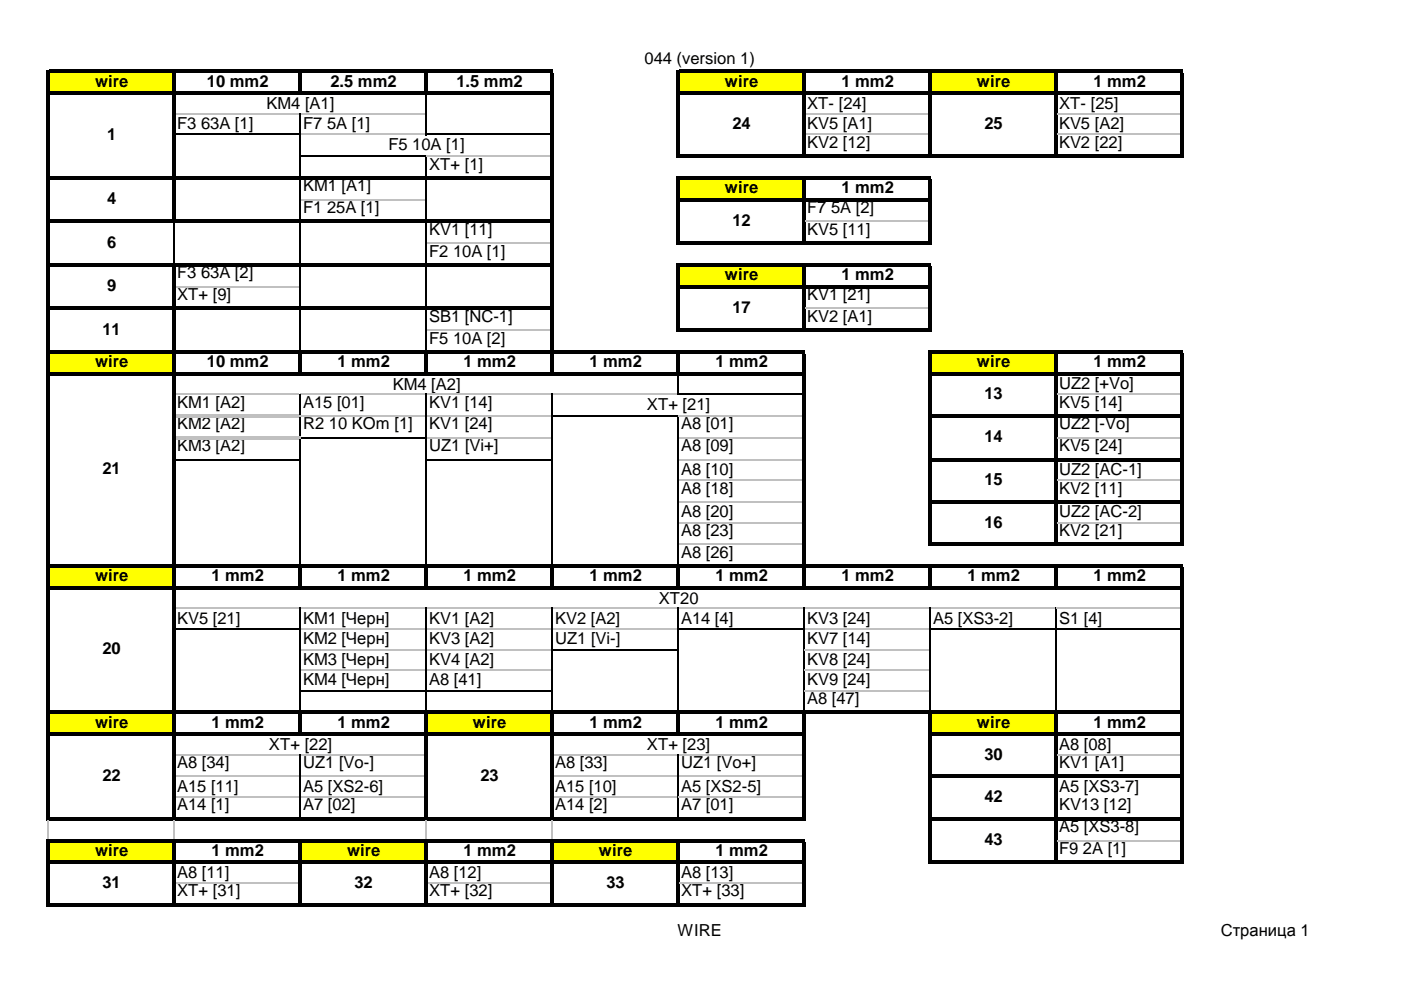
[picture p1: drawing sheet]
<svg xmlns="http://www.w3.org/2000/svg" width="297mm" height="210mm" viewBox="0 0 297 210" stroke-linecap="round" stroke-linejoin="round" font-family="sans-serif">
<defs><g id="words">
<g font-size="3.5">
<text x="136.6" y="13.6">044 (version 1)</text>
<text x="20.1" y="18.4">wire</text>
<text x="43.9" y="18.4">10 mm2</text>
<text x="56.5" y="23.1">KM4 [A1]</text>
<text x="70.1" y="18.4">2.5 mm2</text>
<text x="96.8" y="18.4">1.5 mm2</text>
<text x="153.7" y="18.4">wire</text>
<text x="171.1" y="23">XT- [24]</text>
<text x="178.4" y="18.4">1 mm2</text>
<text x="207.1" y="18.4">wire</text>
<text x="224.5" y="23">XT- [25]</text>
<text x="231.8" y="18.4">1 mm2</text>
<text x="22.7" y="29.7">1</text>
<text x="37.5" y="27.4">F3 63A [1]</text>
<text x="64.3" y="27.4">F7 5A [1]</text>
<text x="155.3" y="27.4">24</text>
<text x="171.1" y="27.4">KV5 [A1]</text>
<text x="208.7" y="27.4">25</text>
<text x="224.5" y="27.4">KV5 [A2]</text>
<text x="82.3" y="31.7">F5 10A [1]</text>
<text x="91" y="35.9">XT+ [1]</text>
<text x="171.1" y="31.3">KV2 [12]</text>
<text x="224.5" y="31.3">KV2 [22]</text>
<text x="64.3" y="40.6">KM1 [A1]</text>
<text x="153.7" y="41">wire</text>
<text x="178.4" y="41">1 mm2</text>
<text x="22.7" y="43.3">4</text>
<text x="64.3" y="45.2">F1 25A [1]</text>
<text x="155.3" y="47.9">12</text>
<text x="171.1" y="45.2">F7 5A [2]</text>
<text x="22.7" y="52.5">6</text>
<text x="91" y="49.8">KV1 [11]</text>
<text x="171.1" y="49.8">KV5 [11]</text>
<text x="37.5" y="59">F3 63A [2]</text>
<text x="91" y="54.4">F2 10A [1]</text>
<text x="153.7" y="59.4">wire</text>
<text x="178.4" y="59.4">1 mm2</text>
<text x="22.7" y="61.7">9</text>
<text x="37.5" y="63.6">XT+ [9]</text>
<text x="171.1" y="63.6">KV1 [21]</text>
<text x="21.7" y="71">11</text>
<text x="91" y="68.2">SB1 [NC-1]</text>
<text x="155.3" y="66.3">17</text>
<text x="171.1" y="68.2">KV2 [A1]</text>
<text x="20.1" y="77.9">wire</text>
<text x="43.9" y="77.9">10 mm2</text>
<text x="71.5" y="77.9">1 mm2</text>
<text x="91" y="72.9">F5 10A [2]</text>
<text x="98.3" y="77.9">1 mm2</text>
<text x="125" y="77.9">1 mm2</text>
<text x="151.7" y="77.9">1 mm2</text>
<text x="207.1" y="77.9">wire</text>
<text x="231.8" y="77.9">1 mm2</text>
<text x="83.3" y="82.6">KM4 [A2]</text>
<text x="224.5" y="82.5">UZ2 [+Vo]</text>
<text x="37.5" y="86.4">KM1 [A2]</text>
<text x="64.3" y="86.4">A15 [01]</text>
<text x="91" y="86.4">KV1 [14]</text>
<text x="137.2" y="86.9">XT+ [21]</text>
<text x="208.7" y="84.7">13</text>
<text x="224.5" y="86.4">KV5 [14]</text>
<text x="37.5" y="91.1">KM2 [A2]</text>
<text x="37.5" y="95.7">KM3 [A2]</text>
<text x="64.3" y="91.1">R2 10 KOm [1]</text>
<text x="91" y="91.1">KV1 [24]</text>
<text x="91" y="95.7">UZ1 [Vi+]</text>
<text x="144.4" y="91.1">A8 [01]</text>
<text x="144.4" y="95.7">A8 [09]</text>
<text x="208.7" y="93.8">14</text>
<text x="224.5" y="91.1">UZ2 [-Vo]</text>
<text x="224.5" y="95.7">KV5 [24]</text>
<text x="21.7" y="100.6">21</text>
<text x="144.4" y="100.7">A8 [10]</text>
<text x="224.5" y="100.7">UZ2 [AC-1]</text>
<text x="144.4" y="104.6">A8 [18]</text>
<text x="208.7" y="102.9">15</text>
<text x="224.5" y="104.6">KV2 [11]</text>
<text x="144.4" y="109.7">A8 [20]</text>
<text x="144.4" y="113.6">A8 [23]</text>
<text x="208.7" y="111.8">16</text>
<text x="224.5" y="109.7">UZ2 [AC-2]</text>
<text x="224.5" y="113.6">KV2 [21]</text>
<text x="144.4" y="118.2">A8 [26]</text>
<text x="20.1" y="123.3">wire</text>
<text x="44.8" y="123.3">1 mm2</text>
<text x="71.5" y="123.3">1 mm2</text>
<text x="98.3" y="123.3">1 mm2</text>
<text x="125" y="123.3">1 mm2</text>
<text x="151.7" y="123.3">1 mm2</text>
<text x="178.4" y="123.3">1 mm2</text>
<text x="205.1" y="123.3">1 mm2</text>
<text x="231.8" y="123.3">1 mm2</text>
<text x="139.7" y="128">XT20</text>
<text x="37.5" y="132.2">KV5 [21]</text>
<text x="64.3" y="132.2">KM1 [Черн]</text>
<text x="64.3" y="136.6">KM2 [Черн]</text>
<text x="91" y="132.2">KV1 [A2]</text>
<text x="91" y="136.6">KV3 [A2]</text>
<text x="117.7" y="132.2">KV2 [A2]</text>
<text x="117.7" y="136.6">UZ1 [Vi-]</text>
<text x="144.4" y="132.2">A14 [4]</text>
<text x="171.1" y="132.2">KV3 [24]</text>
<text x="171.1" y="136.6">KV7 [14]</text>
<text x="197.8" y="132.2">A5 [XS3-2]</text>
<text x="224.5" y="132.2">S1 [4]</text>
<text x="21.7" y="138.8">20</text>
<text x="64.3" y="141">KM3 [Черн]</text>
<text x="91" y="141">KV4 [A2]</text>
<text x="171.1" y="141">KV8 [24]</text>
<text x="64.3" y="145.3">KM4 [Черн]</text>
<text x="91" y="145.3">A8 [41]</text>
<text x="171.1" y="145.3">KV9 [24]</text>
<text x="171.1" y="149.3">A8 [47]</text>
<text x="20.1" y="154.3">wire</text>
<text x="44.8" y="154.3">1 mm2</text>
<text x="71.5" y="154.3">1 mm2</text>
<text x="100.3" y="154.3">wire</text>
<text x="125" y="154.3">1 mm2</text>
<text x="151.7" y="154.3">1 mm2</text>
<text x="207.1" y="154.3">wire</text>
<text x="231.8" y="154.3">1 mm2</text>
<text x="57" y="159">XT+ [22]</text>
<text x="137.2" y="159">XT+ [23]</text>
<text x="208.7" y="161.1">30</text>
<text x="224.5" y="158.9">A8 [08]</text>
<text x="21.7" y="165.6">22</text>
<text x="37.5" y="162.9">A8 [34]</text>
<text x="37.5" y="167.9">A15 [11]</text>
<text x="64.3" y="162.9">UZ1 [Vo-]</text>
<text x="64.3" y="167.9">A5 [XS2-6]</text>
<text x="101.9" y="165.6">23</text>
<text x="117.7" y="162.9">A8 [33]</text>
<text x="117.7" y="167.9">A15 [10]</text>
<text x="144.4" y="162.9">UZ1 [Vo+]</text>
<text x="144.4" y="167.9">A5 [XS2-5]</text>
<text x="224.5" y="162.9">KV1 [A1]</text>
<text x="224.5" y="167.9">A5 [XS3-7]</text>
<text x="37.5" y="171.8">A14 [1]</text>
<text x="64.3" y="171.8">A7 [02]</text>
<text x="117.7" y="171.8">A14 [2]</text>
<text x="144.4" y="171.8">A7 [01]</text>
<text x="208.7" y="170.1">42</text>
<text x="224.5" y="171.8">KV13 [12]</text>
<text x="208.7" y="179.2">43</text>
<text x="224.5" y="176.4">A5 [XS3-8]</text>
<text x="20.1" y="181.5">wire</text>
<text x="44.8" y="181.5">1 mm2</text>
<text x="73.6" y="181.5">wire</text>
<text x="98.3" y="181.5">1 mm2</text>
<text x="127" y="181.5">wire</text>
<text x="151.7" y="181.5">1 mm2</text>
<text x="224.5" y="181.1">F9 2A [1]</text>
<text x="21.7" y="188.3">31</text>
<text x="37.5" y="186.1">A8 [11]</text>
<text x="37.5" y="190">XT+ [31]</text>
<text x="75.1" y="188.3">32</text>
<text x="91" y="186.1">A8 [12]</text>
<text x="91" y="190">XT+ [32]</text>
<text x="128.6" y="188.3">33</text>
<text x="144.4" y="186.1">A8 [13]</text>
<text x="144.4" y="190">XT+ [33]</text>
<text x="143.7" y="198.5">WIRE</text>
<text x="258.8" y="198.5">Страница 1</text>
</g>
</g></defs>
<g fill="#ff0">
<path d="M10.2 15.2h26.7v4.6h-26.7z"/>
<path d="M143.7 15.2h26.8v4.6h-26.8z"/>
<path d="M197.1 15.2h26.8v4.6h-26.8z"/>
<path d="M143.7 37.7h26.8v4.7h-26.8z"/>
<path d="M143.7 56.2h26.8v4.6h-26.8z"/>
<path d="M10.2 74.6h26.7v4.7h-26.7z"/>
<path d="M197.1 74.6h26.8v4.7h-26.8z"/>
<path d="M10.2 120h26.7v4.7h-26.7z"/>
<path d="M10.2 151h26.7v4.7h-26.7z"/>
<path d="M90.3 151h26.7v4.7h-26.7z"/>
<path d="M197.1 151h26.8v4.7h-26.8z"/>
<path d="M10.2 178.2h26.7v4.7h-26.7z"/>
<path d="M63.6 178.2h26.7v4.7h-26.7z"/>
<path d="M117 178.2h26.8v4.7h-26.8z"/>
</g>
<g fill="#000">
<path d="M10.5 14.8h106.8v.7h-106.8zM10.5 19.4h106.8v.7h-106.8zM36.5 15.5h.7v31.8h-.7zM63.2 15.5h.7v4.6h-.7zM90 15.5h.6v4.6h-.6zM116.7 15.5h.6v64.1h-.6zM143.4 14.8h.7v18.6h-.7zM170.1 15.5h.7v17.9h-.7zM196.8 15.5h.7v17.9h-.7zM223.5 15.5h.7v17.9h-.7zM250.2 15.5h.7v17.9h-.7zM10.5 37.4h106.8v.7h-106.8z"/>
<path d="M143.4 37.4h.7v14.5h-.7zM170.1 38.1h.7v13.8h-.7zM196.8 38.1h.7v13.8h-.7zM10.5 46.6h106.8v.7h-106.8zM10.5 55.8h106.8v.7h-106.8zM143.4 55.8h.7v14.6h-.7zM170.1 56.5h.7v13.9h-.7zM196.8 56.5h.7v13.9h-.7zM10.5 65.1h106.8v.6h-106.8zM10.5 74.3h160.3v.7h-160.3zM10.5 78.9h160.3v.7h-160.3zM63.2 75h.7v4.6h-.7z"/>
<path d="M90 75h.6v4.6h-.6zM143.4 75h.7v4.6h-.7z"/>
</g>
<g fill="none" stroke="#c0c0c0" stroke-width=".34">
<path d="M37.2 24.1h26.2M63.8 24.1h26.3M63.8 28.5h26.3M90.5 33.1h26.2M170.8 24.1h26M170.8 28.5h26M63.8 42.3h26.3M90.5 51.6h26.2M37.2 60.8h26.2M90.5 70h26.2M37.2 83.6h26.2M63.8 83.6h26.3"/>
<path d="M90.5 83.6h26.3M117.2 83.6h26.3"/>
</g>
<g fill="none" stroke="#000" stroke-width=".34">
<path d="M37.2 28.5h26.6M63.6 24v13.4M63.6 38.1v8.5M63.8 33.1h26.7M90.3 20.1v8.6M90.3 33.3v4.1M90.3 38.1v8.5M90.5 28.5h26.2M36.9 47.3v8.5M63.6 47.3v8.5M63.6 56.5v8.6M90.3 47.3v8.5"/>
<path d="M90.3 56.5v8.6M63.6 65.7v8.6M90.3 65.7v8.6M143.9 83.6h26.2"/>
</g>
<path d="M37.2 87.9h26.6v.7h-26.6z" fill="#c0c0c0"/>
<path d="M143.7 79.6v4.2M63.6 83.4v4.5M117.2 88.2h26.7" fill="none" stroke="#000" stroke-width=".34"/>
<path d="M63.8 88.2h26.3M90.5 88.2h26.3M143.9 88.2h26.2" fill="none" stroke="#c0c0c0" stroke-width=".34"/>
<path d="M37.2 92.5h26.6v.7h-26.6z" fill="#c0c0c0"/>
<g fill="none" stroke="#000" stroke-width=".34">
<path d="M37.2 97.5h26.6M63.6 88.6v3.9M63.6 93.2v26.5M63.8 92.8h26.7M90.3 83.4v36.3M90.5 97.5h26.7M117 83.4v36.3M143.7 88.4v31.3M37.2 133.3h26.6M63.6 128.8v21.9M90.3 128.8v21.9M117 128.8v21.9"/>
<path d="M117.2 137.7h26.7M143.7 128.8v21.9M143.9 133.3h26.7M170.4 128.8v21.9M197.1 128.8v21.9M197.3 133.3h52.9M223.9 128.8v21.9M63.6 159.9v13.4M63.8 146.4h53.4M143.7 159.9v13.4"/>
</g>
<g fill="none" stroke="#c0c0c0" stroke-width=".34">
<path d="M224.2 24.1h26M224.2 28.5h26M170.8 46.9h26M170.8 65.4h26M90.5 92.8h26.3M143.9 92.8h26.2M143.9 97.5h26.2M224.2 92.8h26M224.2 83.6h26M143.9 101.8h26.2M143.9 106.4h26.2M143.9 110.8h26.2"/>
<path d="M143.9 115.4h26.2M224.2 101.8h26M224.2 110.8h26M37.2 129h26.2M63.8 129h26.3M63.8 133.3h26.3M63.8 137.7h26.3M90.5 129h26.3M90.5 133.3h26.3M90.5 137.7h26.3M117.2 129h26.3M117.2 133.3h26.3"/>
<path d="M143.9 129h26.4M170.6 129h26.4M170.6 133.3h26.4M170.6 137.7h26.4M197.3 129h26.4M224 129h26.2M63.8 142.1h26.3M90.5 142.1h26.3M170.6 142.1h26.4M170.6 146.4h26.4M10.2 173.9v4M36.9 173.9v4"/>
<path d="M37.2 160h26.2M37.2 164.6h26.2M37.2 169h26.2M63.8 160h26.2M63.8 164.6h26.2M63.8 169h26.2M90.3 173.9v4M117 173.9v4M117.3 160h26.2M117.3 164.6h26.2M117.3 169h26.2M143.9 160h26.2"/>
<path d="M143.9 164.6h26.2M143.9 169h26.2M224.2 160h26M224.2 178.2h26M37.2 187.2h26M90.6 187.2h26.1M144.1 187.2h26"/>
</g>
<g fill="#000">
<path d="M9.8 14.8h.7v159.1h-.7zM144.1 14.8h106.8v.7h-106.8zM144.1 19.4h106.8v.7h-106.8zM144.1 32.8h106.8v.6h-106.8zM144.1 37.4h53.4v.7h-53.4zM36.5 56.5h.7v117.4h-.7zM144.1 42h53.4v.7h-53.4zM144.1 51.2h53.4v.7h-53.4zM144.1 55.8h53.4v.7h-53.4zM144.1 60.5h53.4v.6h-53.4zM144.1 69.7h53.4v.7h-53.4zM170.1 75h.7v50h-.7z"/>
<path d="M196.8 74.3h.7v41.4h-.7zM197.5 74.3h53.4v.7h-53.4zM197.5 78.9h53.4v.7h-53.4zM223.5 75h.7v40.7h-.7zM250.2 75h.7v40.7h-.7zM197.5 87.9h53.4v.7h-53.4zM197.5 97.1h53.4v.7h-53.4zM10.5 119.7h240.4v.7h-240.4zM197.5 106.1h53.4v.7h-53.4zM197.5 115.1h53.4v.6h-53.4zM10.5 124.3h240.4v.7h-240.4zM63.2 120.4h.7v4.6h-.7z"/>
<path d="M90 120.4h.6v4.6h-.6zM116.7 120.4h.6v4.6h-.6zM143.4 120.4h.7v4.6h-.7zM196.8 120.4h.7v4.6h-.7zM223.5 120.4h.7v4.6h-.7zM250.2 120.4h.7v62.8h-.7zM10.5 155.3h160.3v.7h-160.3zM10.5 150.7h240.4v.7h-240.4zM63.2 151.4h.7v4.6h-.7zM90 151.4h.6v22.5h-.6zM116.7 151.4h.6v22.5h-.6zM143.4 151.4h.7v4.6h-.7z"/>
<path d="M170.1 151.4h.7v22.5h-.7zM196.8 151.4h.7v31.8h-.7zM197.5 155.3h53.4v.7h-53.4zM223.5 151.4h.7v31.8h-.7zM9.8 177.9h.7v14.3h-.7zM10.5 173.3h160.3v.6h-160.3zM10.5 177.9h160.3v.7h-160.3zM36.5 178.6h.7v13.6h-.7zM63.2 178.6h.7v13.6h-.7zM90 178.6h.6v13.6h-.6zM116.7 178.6h.6v13.6h-.6zM143.4 178.6h.7v13.6h-.7z"/>
<path d="M170.1 178.6h.7v13.6h-.7zM197.5 164.3h53.4v.7h-53.4zM197.5 173.3h53.4v.6h-53.4zM10.5 182.5h160.3v.7h-160.3zM10.5 191.5h160.3v.7h-160.3zM197.5 182.5h53.4v.7h-53.4z"/>
</g>
<use href="#words"/>
</svg>
